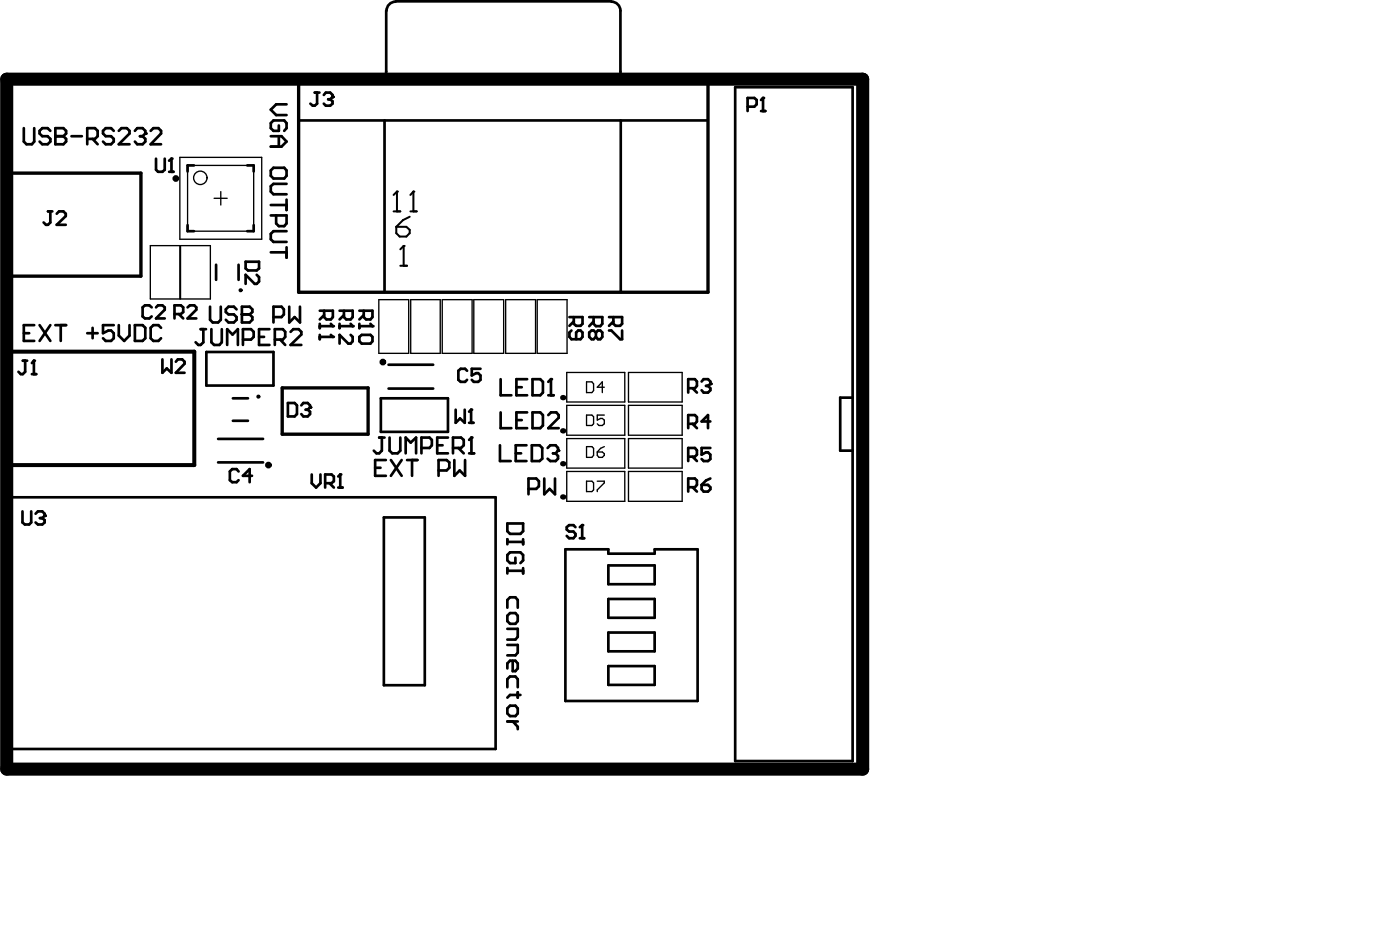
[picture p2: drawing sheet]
<svg xmlns="http://www.w3.org/2000/svg" width="176mm" height="117mm" viewBox="0 0 176 117" stroke-linecap="round" stroke-linejoin="round" font-family="sans-serif">
<path d="M.8 10h107.9v86.9h-107.9z" fill="none" stroke="#000" stroke-width="1.6"/>
<g fill="none" stroke="#000" stroke-width=".17">
<path d="M22.7 19.8h10.3v10.3h-10.3zM18.9 30.9h3.8v6.8h-3.8zM22.7 30.9h3.8v6.8h-3.8zM23.6 20.8h8.4v8.3h-8.4zM27 25h1.6M27.8 24.1v1.7M47.7 37.7h3.8v6.8h-3.8zM51.7 37.7h3.8v6.8h-3.8zM55.7 37.7h3.8v6.8h-3.8zM59.7 37.7h3.8v6.8h-3.8zM63.7 37.7h3.8v6.8h-3.8zM67.7 37.7h3.7v6.8h-3.7z"/>
<path d="M71.4 46.9h7.3v3.7h-7.3zM71.4 51h7.3v3.8h-7.3zM71.4 55.2h7.3v3.8h-7.3zM71.4 59.4h7.3v3.7h-7.3zM73.9 48.1h.7l.2 .2v.9l-.2 .2h-.7zM73.9 52.3h.7l.2 .2v.9l-.2 .2h-.7zM73.9 56.2h.7l.2 .3v.8l-.2 .3h-.7zM75.3 56.9h.6l.2 .2v.2l-.2 .3h-.4l-.2-.3zM76.1 52.3h-.8v.6l.4-.2h.2l.2 .2v.5l-.2 .2h-.4l-.2-.2M76.1 56.2l-.4 .3-.4 .4M76.1 48.8h-.8l.6-.7v1.3M79.2 46.9h6.7v3.7h-6.7z"/>
<path d="M79.2 51h6.7v3.8h-6.7zM79.2 55.2h6.7v3.8h-6.7zM79.2 59.4h6.7v3.7h-6.7zM73.9 60.6h.7l.2 .2v.9l-.2 .2h-.7zM75.3 60.6h.8v.2l-.8 .9v.2"/>
<circle cx="25.2" cy="22.4" r=".85"/>
</g>
<g fill="none" stroke="#000" stroke-width=".34">
<path d="M3 16.1v1.7l.3 .4h.7l.3-.4v-1.7M6.3 16.5l-.3-.4h-.7l-.3 .4v.3l.3 .4h.7l.3 .3v.3l-.3 .4h-.7l-.3-.4M7 17.2h1M7 16.1h1l.3 .4v.3l-.3 .4 .3 .3v.3l-.3 .4h-1zM9 17.2h1.3M11 17.5h1l.3-.3v-.7l-.3-.4h-1v2.1M11.7 17.5l.6 .7M14.3 16.5l-.3-.4h-.7l-.3 .4v.3l.3 .4h.7l.3 .3v.3l-.3 .4h-.7l-.3-.4M15 16.5l.3-.4h.7l.3 .4v.3l-1.3 1.4h1.3M17 16.5l.3-.4h.7l.3 .4v.3l-.3 .4M17.6 17.2h.4M18 17.2l.3 .3v.3l-.3 .4h-.7l-.3-.4"/>
<path d="M19 16.5l.3-.4h.7l.3 .4v.3l-1.3 1.4h1.3M19.7 20v1.4l.2 .2h.6l.3-.2v-1.4M34.1 17.2h1.4l.6 .6-.6 .7h-1.4M35.1 15.8v.7h-.6l-.4-.4v-.6l.4-.3h1.3l.3 .3v.6l-.3 .4M35.1 17.2v1.3M36.1 13.1h-1.3l-.7 .7 .7 .7h1.3M37.8 15.2h51.2M39.7 11.7h.5M40 11.7v1.4l-.3 .2h-.3l-.3-.2M40.8 12l.3-.3h.5l.3 .3v.2l-.3 .3M41.3 12.5h.3M41.6 12.5l.3 .3v.3l-.3 .2h-.5l-.3-.2"/>
<path d="M48.4 15.2v21.6M48.7 1.3v7.7a1.14 1.14 0 0 1-1.2 1.1M49.8 .2a1.14 1.14 0 0 0-1.1 1.1M49.8 .2h27.2M77 .2a1.14 1.14 0 0 1 1.2 1.1v7.7a1.14 1.14 0 0 0 1.1 1.1M78.2 15.2v21.6M92.6 11h14.8v84.8h-14.8zM94.2 13.4h.8l.3-.3v-.5l-.3-.3h-.8v1.7M95.9 14h.5M95.9 12.6l.2-.3v1.7M6 26.6h.6M6.3 26.6v1.4l-.3 .3h-.2l-.3-.3"/>
<path d="M7.1 26.9l.3-.3h.6l.3 .3v.3l-1.2 1.1h1.2M19.1 38.7l-.3-.2h-.5l-.3 .2v1.1l.3 .3h.5l.3-.3M19.7 38.7l.2-.2h.6l.3 .2v.3l-1.1 1.1h1.1M21.3 21.6h.6M21.3 20.2l.3-.2v1.6M22 39.6h.8l.3-.3v-.6l-.3-.2h-.8v1.6M22.5 39.6l.6 .5M23.6 28.4v.7h.8M23.6 38.7l.3-.2h.6l.2 .2v.3l-1.1 1.1h1.1M24.4 20.8h-.8v.8M26.5 38.6v1.7l.3 .3h.7l.3-.3v-1.7M27.2 33.3v1.9"/>
<path d="M29.8 39l-.3-.4h-.7l-.3 .4v.3l.3 .3h.7l.3 .3v.4l-.3 .3h-.7l-.3-.3M30.1 33.3v1.9M30.5 38.6h1l.3 .4v.3l-.3 .3 .3 .3v.4l-.3 .3h-1zM30.5 39.6h1M30.9 33h1.7v.8l-.3 .3h-1.1l-.3-.3zM31.2 20.8h.8v.8M32 28.4v.7h-.8M32.3 34.6l.3 .3v.6l-.3 .3h-.2l-1.2-1.2v1.2M34.1 21.5l.4-.4h1.3l.3 .4v.6l-.3 .4h-1.3l-.4-.4zM34.1 27.1h2v1l-.3 .4h-.7l-.3-.4v-1M34.1 25.8h2M34.1 31.8h2"/>
<path d="M34.5 39.9h1l.3-.3v-.6l-.3-.4h-1v2M36.1 29.1h-1.6l-.4 .4v.6l.4 .4h1.6M36.1 25.1v1.4M36.1 31.1v1.4M36.1 23.2h-1.6l-.4 .3v.6l.4 .4h1.6M36.4 38.6v2l.7-.7 .7 .7v-2M40.3 39.1h1.6v.8l-.2 .3h-.6l-.3-.3v-.8M40.8 39.7l-.5 .5M42.8 39.1h1.6v.8l-.2 .3h-.6l-.3-.3v-.8M43.3 39.7l-.5 .5M45.3 39.1h1.6v.8l-.2 .3h-.6l-.3-.3v-.8M45.8 39.7l-.5 .5"/>
<path d="M71.7 39.9h1.7v.9l-.3 .2h-.5l-.3-.2v-.9M74.2 39.9h1.7v.9l-.3 .3h-.5l-.3-.3v-.9M76.7 39.9h1.7v.9l-.3 .2h-.5l-.3-.2v-.9M2.9 45.4h.5M3 42h.7M3.2 45.4v1.4l-.3 .3h-.3l-.3-.3M4 47.1h.6M4 45.7l.3-.3v1.7M4.3 40.9h-1.3v2h1.3M5 40.9l1.3 2M6.3 40.9l-1.3 2M7 40.9h1.3"/>
<path d="M7.7 40.9v2M11 42h1.3M11.7 41.3v1.3M14.3 40.9h-1.3v1.1l.7-.4h.3l.3 .4v.6l-.3 .3h-.7l-.3-.3M15 40.9v1.4l.6 .6 .7-.6v-1.4M17 40.9h1l.3 .4v1.3l-.3 .3h-1zM20.3 41.3l-.3-.4h-.7l-.3 .4v1.3l.3 .3h.7l.3-.3M20.5 45.3v1.6l.5-.5 .6 .5v-1.6M22.2 45.6l.2-.3h.6l.3 .3v.2l-1.1 1.1h1.1M25.3 41.5h.7M25.6 41.5v1.6l-.3 .3h-.3l-.4-.3M26 44.3h8.5v4.3h-8.5z"/>
<path d="M26.6 41.5v1.6l.4 .3h.6l.3-.3v-1.6M27.5 58.2h5.6M27.5 55.3h5.6M28.6 43.4v-1.9l.7 .6 .7-.6v1.9M29.3 53h1.9M29.3 50.2h1.9M30.1 59.4l-.3-.3h-.5l-.3 .3v1.1l.3 .2h.5l.3-.2M30.6 42.8h1l.4-.4v-.6l-.4-.3h-1v1.9M31.7 59.9h-1.1l.9-.8v1.6M32.6 42.4h.7M33.9 41.5h-1.3v1.9h1.3M34.6 42.8h1l.3-.4v-.6l-.3-.3h-1v1.9"/>
<path d="M35.3 42.8l.6 .6M36.3 50.8h.8l.3 .2v1.1l-.3 .3h-.8zM36.6 41.8l.3-.3h.7l.4 .3v.3l-1.4 1.3h1.4M38 51l.2-.2h.6l.3 .2v.3l-.3 .3M38.5 51.6h.3M38.8 51.6l.3 .3v.2l-.3 .3h-.6l-.2-.3M39.3 59.8v1.1l.5 .5 .6-.5v-1.1M40.3 40.8v.5M40.3 42.2v.5M41.7 40.8l.2 .3h-1.6M41.7 42.2l.2 .2h-1.6M42.8 40.8v.5"/>
<path d="M44.2 42.2l.2 .2v.6l-.2 .3h-.3l-1.1-1.1v1.1M44.2 40.8l.2 .3h-1.6M45.3 42.4l.3-.2h1.1l.2 .2v.6l-.2 .3h-1.1l-.3-.3zM45.3 40.8v.5M46.7 40.8l.2 .3h-1.6M47.3 58.9h.6M47.8 55.1h.6M48 50.2h8.4v4.2h-8.4zM48.1 55.1v1.7l-.3 .3h-.4l-.3-.3M48.6 57.9h-1.3v2h1.3M49 48.9h5.6M49 45.9h5.6"/>
<path d="M49.1 55.1v1.7l.3 .3h.7l.3-.3v-1.7M49.3 57.9l1.3 2M50.6 57.9l-1.3 2M51.1 57.1v-2l.6 .6 .7-.6v2M51.3 57.9h1.3M51.9 57.9v2M53.1 56.4h1l.3-.3v-.7l-.3-.3h-1v2M55.1 56.1h.7M55.3 59.2h1l.3-.3v-.7l-.3-.3h-1v2M56.4 55.1h-1.3v2h1.3M57.1 56.4h1l.3-.3v-.7l-.3-.3h-1v2M57.2 57.9v2l.7-.7 .7 .7v-2"/>
<path d="M57.4 51.6v1.6l.6-.5 .6 .5v-1.6M57.7 56.4l.7 .7M58.8 46.7l-.2-.3h-.6l-.3 .3v1.1l.3 .3h.6l.2-.3M59.1 53.2h.6M59.1 51.9l.3-.3v1.6M59.1 57.1h.6M59.1 55.4l.3-.3v2M60.5 46.4h-1.1v.9l.6-.3h.2l.3 .3v.5l-.3 .3h-.5l-.3-.3M63 56.1v2h1.3M63.1 47.8v2h1.3M63.1 51.9v2h1.3M65 57.1h.7"/>
<path d="M65.1 48.8h.6M65.1 52.9h.6M66.3 56.1h-1.3v2h1.3M66.4 47.8h-1.3v2h1.3M66.4 51.9h-1.3v2h1.3M67 56.1h1l.3 .3v1.4l-.3 .3h-1zM67.1 47.8h1l.3 .3v1.3l-.3 .4h-1zM67.1 51.9h1l.3 .4v1.3l-.3 .3h-1zM69 56.4l.3-.3h.7l.3 .3v.4l-.3 .3M69.1 48.1l.3-.3v2M69.1 49.8h.7M69.1 52.3l.3-.4h.7l.3 .4v.3l-1.3 1.3h1.3"/>
<path d="M69.7 57.1h.3M70 57.1l.3 .3v.4l-.3 .3h-.7l-.3-.3M72 41.6l-.3 .3v.5l.3 .3h1.1l.3-.3v-.5l-.3-.3h-.3l-.2 .3v.8M72.3 40.5l-.6 .5M74.8 40.5l-.6 .6M75.1 41.9l-.3-.3h-.3l-.3 .3v.5l.3 .3h.3l.3-.3M75.1 41.9l.2-.3h.3l.3 .3v.5l-.3 .3h-.3l-.2-.3M75.1 41.9v.5M76.7 41.6h.3l1.1 1.1h.3v-1.1M77.3 40.5l-.6 .5M86.7 48.9h.9l.2-.3v-.6l-.2-.2h-.9v1.6M86.7 53.4h.9l.2-.3v-.6l-.2-.2h-.9v1.6"/>
<path d="M86.7 57.5h.9l.2-.2v-.6l-.2-.3h-.9v1.7M87.3 57.5l.5 .6M87.3 48.9l.5 .5M87.3 53.4l.5 .5M88.4 48l.3-.2h.5l.3 .2v.3l-.3 .3M88.9 48.6h.3M89.2 48.6l.3 .3v.2l-.3 .3h-.5l-.3-.3M89.5 56.4h-1.1v.9l.5-.3h.3l.3 .3v.5l-.3 .3h-.5l-.3-.3M89.5 53.1h-1.1l.8-.8v1.6M107.4 50.1h-1.5v6.7h1.5M.8 62.6h61.6v31.7h-61.6zM2.8 64.4v1.4l.3 .3h.6l.2-.3v-1.4"/>
<path d="M4.5 64.7l.3-.3h.5l.3 .3v.3l-.3 .2M5 65.2h.3M5.3 65.2l.3 .3v.3l-.3 .3h-.5l-.3-.3M41 60.9h.8l.3-.3v-.6l-.3-.2h-.8v1.6M41.5 60.9l.6 .5M42.6 61.4h.6M42.6 60l.3-.2v1.6M48.4 65.2h5.1v21.1h-5.1zM63.9 77.5l.4-.3h.6l.3 .3v.7l-.3 .4h-.6l-.4-.4zM63.9 65.9h2v1l-.3 .3h-1.3l-.4-.3zM63.9 67.9v.6M63.9 71.5v.7"/>
<path d="M63.9 76.5v-.9l.4-.4h.6l.3 .4v.9M63.9 68.2h2M63.9 71.9h2M63.9 79.2h1.3v1l-.3 .3h-1M64.9 70.2v.7h-.6l-.4-.3v-.7l.4-.3h1.3l.3 .3v.7l-.3 .3M65.9 67.9v.6M65.9 71.5v.7M66.6 61.6h1l.3-.4v-.6l-.3-.3h-1v1.9M68.6 60.3v1.9l.6-.6 .7 .6v-1.9M71.2 69.2h5.4v.5h5.9v-.5h5.4v19.1h-16.7zM72.5 66.4l-.2-.3h-.6l-.3 .3v.3l.3 .2h.6l.2 .3v.3l-.2 .3h-.6l-.3-.3M73.1 67.8h.5"/>
<path d="M73.1 66.4l.2-.3v1.7M76.6 71.2h5.9v2.4h-5.9zM76.6 75.4h5.9v2.4h-5.9zM76.6 79.7h5.9v2.3h-5.9zM86.7 61.4h.9l.2-.3v-.6l-.2-.2h-.9v1.6M87.3 61.4l.5 .5M88.4 61.1h.8l.3 .3v.2l-.3 .3h-.5l-.3-.3zM89.5 60.3l-.6 .2-.5 .6M63.9 86.5v-1l.4-.3h.6l.3 .3v1M63.9 89.2l.4-.3h.6l.3 .3v.6l-.3 .4h-.6l-.4-.4zM63.9 81.2h1.3v1l-.3 .3h-1M63.9 90.9h1.3"/>
<path d="M64.6 83.2v1.3h.3l.3-.3v-.7l-.3-.3h-.6l-.4 .3v.7M64.6 90.9l.6 .6v.3M65.2 87.2v.7M65.6 87.5h-1.3l-.4 .4M76.6 83.9h5.9v2.4h-5.9z"/>
<circle cx="30.3" cy="36.6" r=".08"/>
<circle cx="32.6" cy="50" r=".08"/>
</g>
<g fill="none" stroke="#000" stroke-width=".42">
<path d="M37.6 10.2h51.6v26.6h-51.6zM.8 21.8h17v13h-17zM35.6 48.9h10.8v5.8h-10.8z"/>
<circle cx="22.2" cy="22.5" r=".21"/>
<circle cx="33.8" cy="58.6" r=".21"/>
<circle cx="48.2" cy="45.6" r=".21"/>
</g>
<path d="M.8 44.3h23.7v14.3h-23.7z" fill="none" stroke="#000" stroke-width=".51"/>
<g fill="none" stroke="#000" stroke-width=".25">
<path d="M49.6 26.6h.8M49.9 28.6h1.3l.4 .3v.5l-.4 .4h-.8l-.5-.4zM50 24.1h.1M50 24.1v2.5M50 24.1l-.4 .5M50.4 33.5h.9M50.9 31h.1M50.9 31v2.5M50.9 31l-.5 .4M51.6 27.3l-.8 .4-.9 .9M51.7 26.6h.8M52.1 24.1h.1"/>
<path d="M52.1 24.1v2.5M52.1 24.1l-.4 .5"/>
</g>
<g fill="#000">
<circle cx="7" cy="17.2" r=".17"/>
<circle cx="18.3" cy="16.8" r=".17"/>
<circle cx="21.6" cy="20" r=".17"/>
<circle cx="41.9" cy="12.2" r=".17"/>
<circle cx="96.1" cy="12.3" r=".17"/>
<circle cx="30.5" cy="39.6" r=".17"/>
<circle cx="4.3" cy="45.4" r=".17"/>
<circle cx="39.1" cy="51.3" r=".17"/>
<circle cx="41.9" cy="42.4" r=".17"/>
<circle cx="41.9" cy="41.1" r=".17"/>
<circle cx="42.9" cy="59.8" r=".17"/>
<circle cx="44.4" cy="41.1" r=".17"/>
<circle cx="46.9" cy="41.1" r=".17"/>
<circle cx="59.4" cy="51.6" r=".17"/>
<circle cx="59.4" cy="55.1" r=".17"/>
<circle cx="69.4" cy="47.8" r=".17"/>
<circle cx="70.3" cy="56.8" r=".17"/>
<circle cx="70.9" cy="58.4" r=".34"/>
<circle cx="70.9" cy="54.3" r=".34"/>
<circle cx="70.9" cy="50.1" r=".34"/>
<circle cx="89.5" cy="48.3" r=".17"/>
<circle cx="5.6" cy="65" r=".17"/>
<circle cx="70.9" cy="62.6" r=".34"/>
<circle cx="73.3" cy="66.1" r=".17"/>
</g>
</svg>
